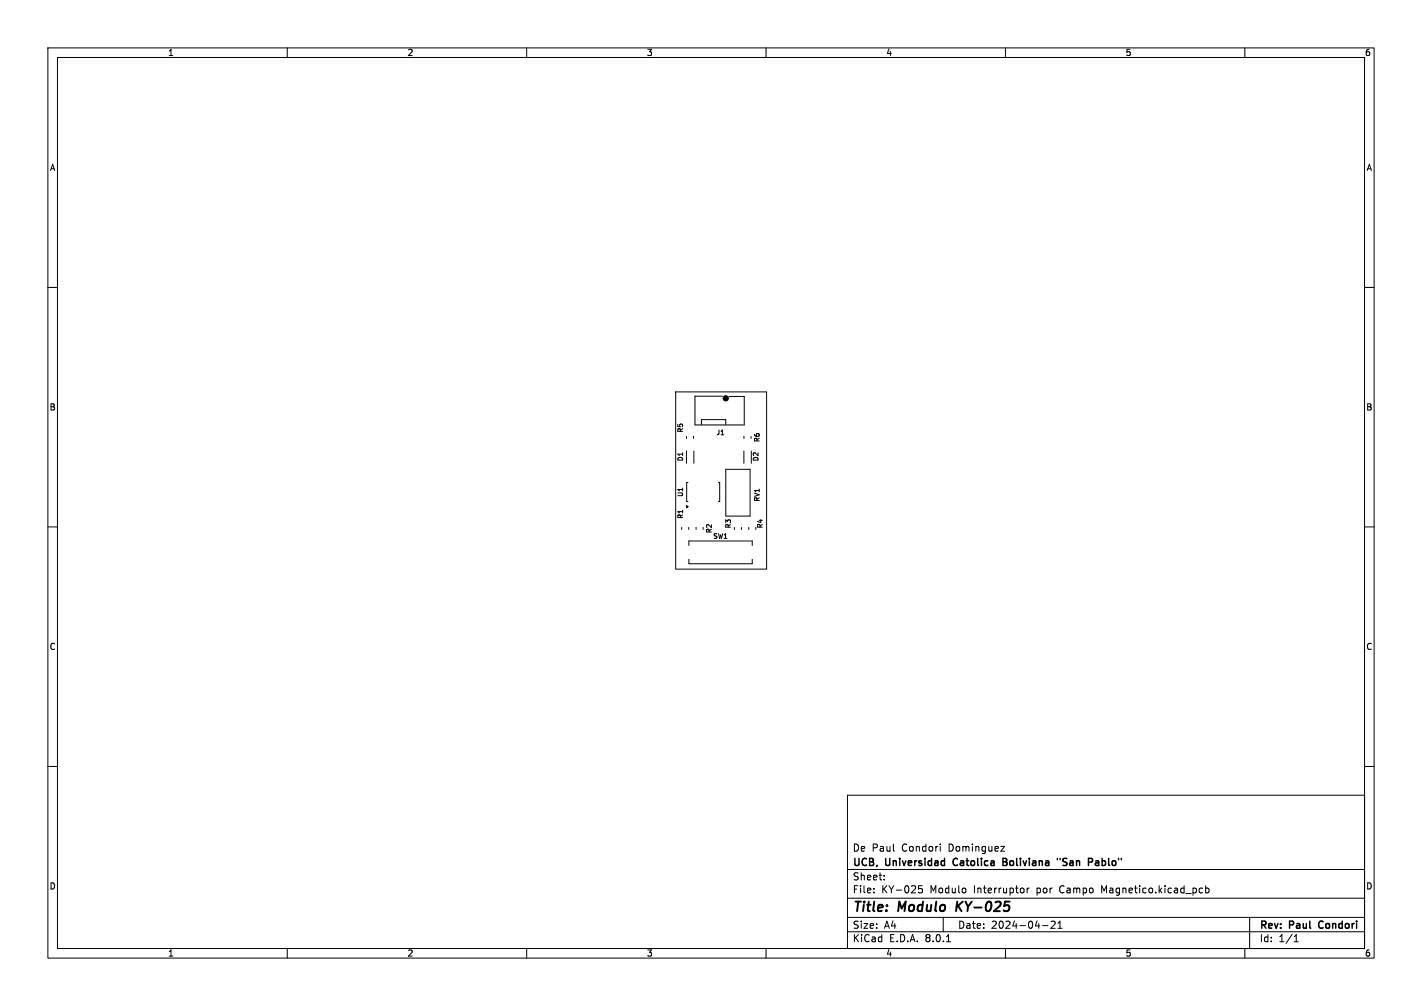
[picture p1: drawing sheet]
<svg xmlns="http://www.w3.org/2000/svg" width="297mm" height="210mm" viewBox="0 0 297 210" stroke-linecap="round" stroke-linejoin="round" font-family="sans-serif">
<defs><g id="words">
<g font-size="2.8">
<text x="178" y="190.9">Title:</text>
<text x="187.7" y="190.9">Modulo</text>
<text x="200.6" y="190.9">KY-025</text>
</g>
<g font-size="2.1">
<text x="178" y="178">De Paul</text>
<text x="188.4" y="178">Condori</text>
<text x="198.2" y="178">Dominguez</text>
<text x="178" y="184">Sheet:</text>
<text x="178" y="181.2">UCB,</text>
<text x="185" y="181.2">Universidad</text>
<text x="199.8" y="181.2">Catolica</text>
<text x="210.7" y="181.2">Boliviana</text>
<text x="222.8" y="181.2">&quot;San</text>
<text x="229.8" y="181.2">Pablo&quot;</text>
<text x="178" y="186.7">File:</text>
<text x="184.1" y="186.7">KY-025</text>
<text x="194.3" y="186.7">Modulo</text>
<text x="203.5" y="186.7">Interruptor</text>
<text x="216.7" y="186.7">por</text>
<text x="221.7" y="186.7">Campo</text>
<text x="230.5" y="186.7">Magnetico.kicad_pcb</text>
<text x="178" y="196.9">KiCad</text>
<text x="178" y="194.1">Size:</text>
<text x="184.7" y="194.1">A4</text>
<text x="185.7" y="196.9">E.D.A.</text>
<text x="193.3" y="196.9">8.0.1</text>
<text x="200" y="194.1">Date:</text>
<text x="207" y="194.1">2024-04-21</text>
<text x="263" y="194.3">Rev:</text>
<text x="263" y="196.9">Id:</text>
<text x="267.1" y="196.9">1/1</text>
<text x="269.4" y="194.3">Paul</text>
<text x="276.1" y="194.3">Condori</text>
</g>
<g font-size="1.8">
<text x="35" y="11.9">1</text>
<text x="85" y="11.9">2</text>
<text x="135" y="11.9">3</text>
<text x="185" y="11.9">4</text>
<text x="235" y="11.9">5</text>
<text x="285" y="11.9">6</text>
<text x="10.3" y="35.9">A</text>
<text x="285.4" y="35.9">A</text>
<text x="10.3" y="85.9">B</text>
<text x="285.3" y="85.9">B</text>
<text x="10.3" y="135.9">C</text>
<text x="285.3" y="135.9">C</text>
<text x="10.3" y="185.9">D</text>
<text x="285.3" y="185.9">D</text>
<text x="35" y="199.9">1</text>
<text x="85" y="199.9">2</text>
<text x="135" y="199.9">3</text>
<text x="185" y="199.9">4</text>
<text x="235" y="199.9">5</text>
<text x="285" y="199.9">6</text>
</g>
<g font-size="1.4">
<text x="142.8" y="90.4" transform="rotate(-90 142.8 90.4)">R5</text>
<text x="149.5" y="91">J1</text>
<text x="158.8" y="92.4" transform="rotate(-90 158.8 92.4)">R6</text>
<text x="142.8" y="96.4" transform="rotate(-90 142.8 96.4)">D1</text>
<text x="158.6" y="96.4" transform="rotate(-90 158.6 96.4)">D2</text>
<text x="142.8" y="103.8" transform="rotate(-90 142.8 103.8)">U1</text>
<text x="158.8" y="104.8" transform="rotate(-90 158.8 104.8)">RV1</text>
<text x="142.8" y="108.4" transform="rotate(-90 142.8 108.4)">R1</text>
<text x="148.8" y="111.4" transform="rotate(-90 148.8 111.4)">R2</text>
<text x="148.9" y="112.7">SW1</text>
<text x="152.8" y="110.4" transform="rotate(-90 152.8 110.4)">R3</text>
<text x="159.5" y="110.4" transform="rotate(-90 159.5 110.4)">R4</text>
</g>
</g></defs>
<g fill="none" stroke="#000" stroke-width=".21">
<path d="M10 10h277v190h-277zM12 12h273v186h-273zM60 10v2M110 10v2M160 10v2M210 10v2M260 10v2M10 60h2M285 60h2M141.1 81.8h19v37h-19zM143.4 94.2v2.5M143.4 91.1v.4"/>
<path d="M144.9 91.1v.4M144.9 94.2v2.5M146.5 88.6v-1h5.1v1M150.9 82.7h-5.7v6h10.3v-5.9h-3.3M151.6 98h5.1v9.7h-5.1zM155.4 94.2v2.5M155.4 91.1v.4M156.9 91.1v.4M156.9 94.2v2.5M10 110h2M142.4 110.1v.4M143.7 100.7h-.3v4h.3"/>
<path d="M143.9 110.1v.4M143.9 113.9v-1h13.2v1M143.9 116.8v.9h13.2v-.9M145.4 110.1v.4M146.9 110.1v.4M150 100.7h.3v4h-.3M153.4 110.1v.4M154.9 110.1v.4M156.4 110.1v.4M157.9 110.1v.4M285 110h2M10 160h2"/>
<path d="M285 160h2M177 166h108v32h-108zM196.4 176.2v.1M196.4 176.7v1M209 176.7h.8l-.8 1h.8M60 198v2M110 198v2M160 198v2M177 194.5h108M177 191.5h108M177 187.5h108M177 181.5h108"/>
<path d="M182.5 186.3v.1M182.5 185.5v.1M184.7 183.6v.1M184.7 182.8v.1M192.6 184.9h-.7l-.1 .7 .2-.1h.5l.2 .3-.1 .5-.2 .1-.6-.1M197 191.5v3M197.7 196.6h.8M210 198v2M214.5 185.4v1M215 185.4l-.5 .3M217.7 193.2h1.2M219.5 192.4l.6-.1 .3 .4-.9 1.1h.9"/>
<path d="M221 193.8h.8M221 192.7l.4-.4v1.5M250.7 185.4l.5 .1M251.2 186.3l-.5 .1M251.8 185.5l.4-.1 .3 .3-.1 .6h-.6M251.8 184.9v1.5M260 198v2M261 191.5v6.5M270.3 196.6h.9M270.3 195.5l.4-.4v1.5"/>
</g>
<g fill="none" stroke="#000" stroke-width=".3">
<path d="M199.2 179.4l-.1 .4 .1 .7M209.5 179.9h.5M210 179.9l.2 .1M210.2 179.3l-.7-.1v1.5l.7-.1M210.2 179.8l-.2 .1M220.8 179.2v.3M221.4 179.2v.3M222.3 179.2l-.3 .3 .3 .4M228.1 179.3v.5M229.3 179.7l-.5 .1M222 180.6l.6 .1M229.3 180.1h-.3l-.2 .2v.3l.5 .1"/>
<path d="M275.6 192.5l-.2 .4 .2 .7"/>
</g>
<path d="M199.9 188.2l-.2 2M201.1 188.2l-1.3 1.2" fill="none" stroke="#000" stroke-width=".4"/>
<g fill="#000" stroke="#000" stroke-width=".21">
<path d="M143.4 105.5l.3 .3-.3 .2z"/>
<circle cx="151.6" cy="83.2" r=".55"/>
</g>
<use href="#words"/>
</svg>
